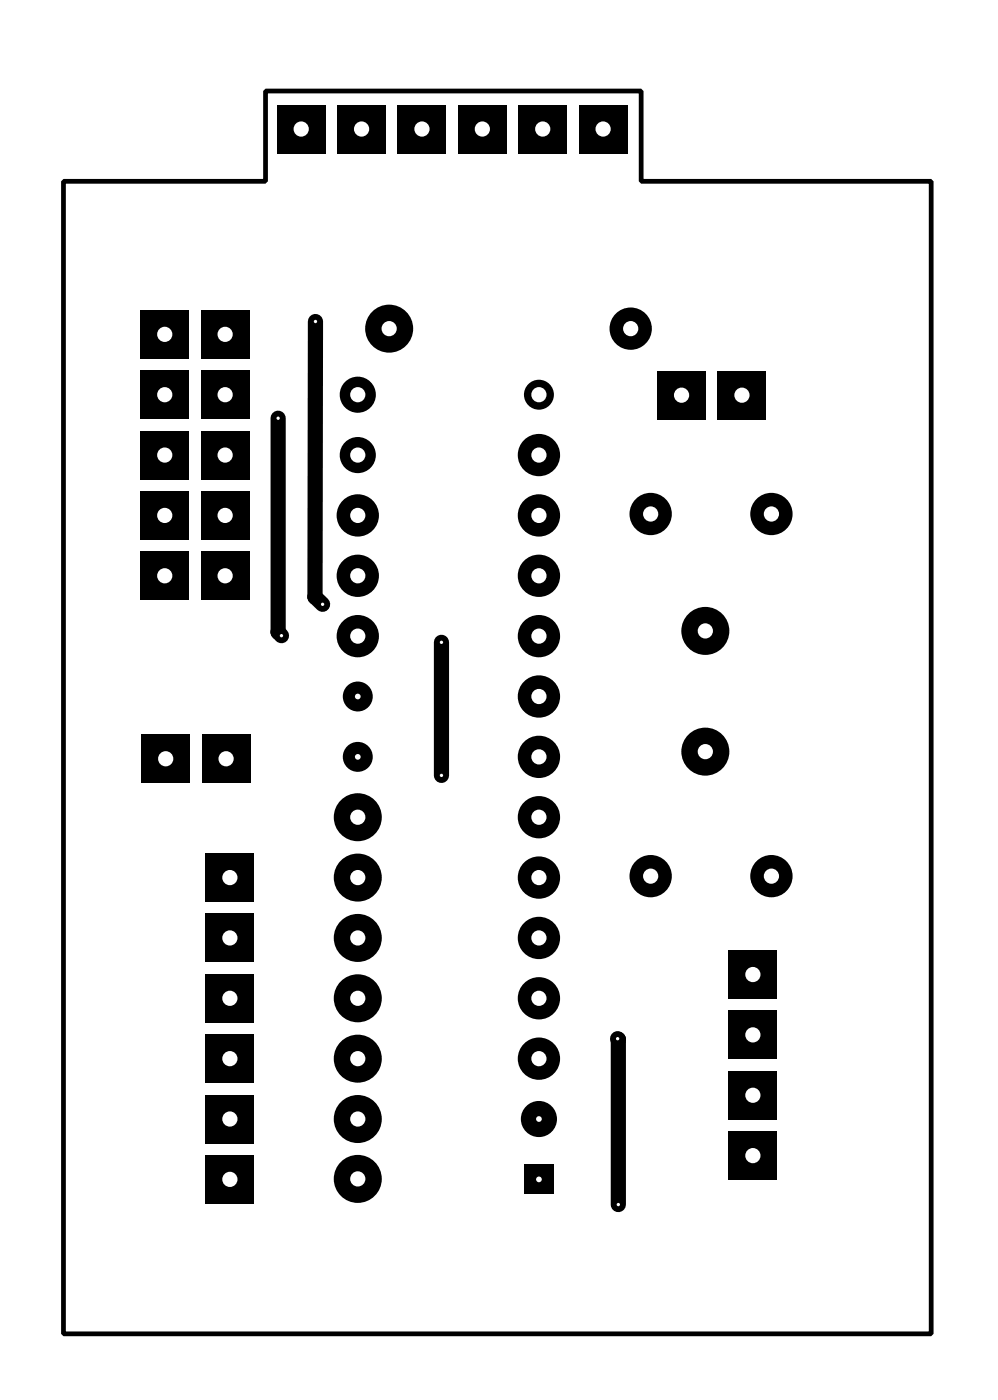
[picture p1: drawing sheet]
<svg xmlns="http://www.w3.org/2000/svg" width="42mm" height="59mm" viewBox="0 0 42 59" stroke-linecap="round" stroke-linejoin="round" font-family="sans-serif">
<path d="M11.7 17.6v9l.1 .1M13.3 13.5l-.1 11.6 .4 .3M18.6 27v5.6M26 43.7v7" fill="none" stroke="#000" stroke-width=".64"/>
<g fill="#000">
<circle cx="11.7" cy="26.6" r=".32"/>
<circle cx="13.2" cy="25.1" r=".32"/>
<circle cx="18.6" cy="32.6" r=".25"/>
<circle cx="26" cy="43.7" r=".32"/>
</g>
<circle cx="18.6" cy="32.6" r=".07" fill="#fff"/>
<circle cx="18.6" cy="27" r=".25" fill="#000"/>
<circle cx="18.6" cy="27" r=".07" fill="#fff"/>
<circle cx="26" cy="43.7" r=".25" fill="#000"/>
<circle cx="26" cy="43.7" r=".07" fill="#fff"/>
<circle cx="11.7" cy="17.6" r=".25" fill="#000"/>
<circle cx="11.7" cy="17.6" r=".07" fill="#fff"/>
<circle cx="11.8" cy="26.7" r=".25" fill="#000"/>
<circle cx="11.8" cy="26.7" r=".07" fill="#fff"/>
<circle cx="26" cy="50.7" r=".25" fill="#000"/>
<circle cx="26" cy="50.7" r=".07" fill="#fff"/>
<circle cx="13.6" cy="25.4" r=".25" fill="#000"/>
<circle cx="13.6" cy="25.4" r=".07" fill="#fff"/>
<circle cx="13.3" cy="13.5" r=".25" fill="#000"/>
<circle cx="13.3" cy="13.5" r=".07" fill="#fff"/>
<path d="M22 49h1.3v1.3h-1.3z" fill="#000"/>
<circle cx="22.7" cy="49.6" r=".12" fill="#fff"/>
<circle cx="22.7" cy="47.1" r=".76" fill="#000"/>
<circle cx="22.7" cy="47.1" r=".12" fill="#fff"/>
<circle cx="22.7" cy="44.6" r=".89" fill="#000"/>
<circle cx="22.7" cy="44.5" r=".32" fill="#fff"/>
<circle cx="22.7" cy="42" r=".89" fill="#000"/>
<circle cx="22.7" cy="42" r=".32" fill="#fff"/>
<circle cx="22.7" cy="39.5" r=".89" fill="#000"/>
<circle cx="22.7" cy="39.5" r=".32" fill="#fff"/>
<circle cx="22.7" cy="36.9" r=".89" fill="#000"/>
<circle cx="22.7" cy="36.9" r=".32" fill="#fff"/>
<circle cx="22.7" cy="34.4" r=".89" fill="#000"/>
<circle cx="22.7" cy="34.4" r=".32" fill="#fff"/>
<circle cx="22.7" cy="31.9" r=".89" fill="#000"/>
<circle cx="22.7" cy="31.8" r=".32" fill="#fff"/>
<circle cx="22.7" cy="29.3" r=".89" fill="#000"/>
<circle cx="22.7" cy="29.3" r=".32" fill="#fff"/>
<circle cx="22.7" cy="26.8" r=".89" fill="#000"/>
<circle cx="22.7" cy="26.8" r=".32" fill="#fff"/>
<circle cx="22.7" cy="24.2" r=".89" fill="#000"/>
<circle cx="22.7" cy="24.2" r=".32" fill="#fff"/>
<circle cx="22.7" cy="21.7" r=".89" fill="#000"/>
<circle cx="22.7" cy="21.7" r=".32" fill="#fff"/>
<circle cx="22.7" cy="19.2" r=".89" fill="#000"/>
<circle cx="22.7" cy="19.1" r=".32" fill="#fff"/>
<circle cx="22.7" cy="16.6" r=".63" fill="#000"/>
<circle cx="22.7" cy="16.6" r=".32" fill="#fff"/>
<circle cx="15" cy="16.6" r=".76" fill="#000"/>
<circle cx="15" cy="16.6" r=".32" fill="#fff"/>
<circle cx="15" cy="19.2" r=".76" fill="#000"/>
<circle cx="15" cy="19.1" r=".32" fill="#fff"/>
<circle cx="15" cy="21.7" r=".89" fill="#000"/>
<circle cx="15" cy="21.7" r=".32" fill="#fff"/>
<circle cx="15" cy="24.2" r=".89" fill="#000"/>
<circle cx="15" cy="24.2" r=".32" fill="#fff"/>
<circle cx="15" cy="26.8" r=".89" fill="#000"/>
<circle cx="15" cy="26.8" r=".32" fill="#fff"/>
<circle cx="15" cy="29.3" r=".63" fill="#000"/>
<circle cx="15" cy="29.3" r=".12" fill="#fff"/>
<circle cx="15" cy="31.9" r=".63" fill="#000"/>
<circle cx="15" cy="31.8" r=".12" fill="#fff"/>
<circle cx="15" cy="34.4" r="1.01" fill="#000"/>
<circle cx="15" cy="34.4" r=".32" fill="#fff"/>
<circle cx="15" cy="36.9" r="1.01" fill="#000"/>
<circle cx="15" cy="36.9" r=".32" fill="#fff"/>
<circle cx="15" cy="39.5" r="1.01" fill="#000"/>
<circle cx="15" cy="39.5" r=".32" fill="#fff"/>
<circle cx="15" cy="42" r="1.01" fill="#000"/>
<circle cx="15" cy="42" r=".32" fill="#fff"/>
<circle cx="15" cy="44.6" r="1.01" fill="#000"/>
<circle cx="15" cy="44.5" r=".32" fill="#fff"/>
<circle cx="15" cy="47.1" r="1.01" fill="#000"/>
<circle cx="15" cy="47.1" r=".32" fill="#fff"/>
<circle cx="15" cy="49.6" r="1.01" fill="#000"/>
<circle cx="15" cy="49.6" r=".32" fill="#fff"/>
<circle cx="29.7" cy="26.6" r="1.01" fill="#000"/>
<circle cx="29.7" cy="26.5" r=".32" fill="#fff"/>
<circle cx="29.7" cy="31.6" r="1.01" fill="#000"/>
<circle cx="29.7" cy="31.6" r=".32" fill="#fff"/>
<circle cx="32.4" cy="21.6" r=".89" fill="#000"/>
<circle cx="32.4" cy="21.6" r=".32" fill="#fff"/>
<circle cx="27.4" cy="21.6" r=".89" fill="#000"/>
<circle cx="27.4" cy="21.6" r=".32" fill="#fff"/>
<circle cx="27.4" cy="36.9" r=".89" fill="#000"/>
<circle cx="27.4" cy="36.9" r=".32" fill="#fff"/>
<circle cx="32.4" cy="36.9" r=".89" fill="#000"/>
<circle cx="32.4" cy="36.9" r=".32" fill="#fff"/>
<path d="M30.7 47.6h2v2h-2z" fill="#000"/>
<circle cx="31.7" cy="48.6" r=".32" fill="#fff"/>
<path d="M30.7 45.1h2v2h-2z" fill="#000"/>
<circle cx="31.7" cy="46.1" r=".32" fill="#fff"/>
<path d="M30.7 42.5h2v2.1h-2z" fill="#000"/>
<circle cx="31.7" cy="43.5" r=".32" fill="#fff"/>
<path d="M30.7 40h2v2h-2z" fill="#000"/>
<circle cx="31.7" cy="41" r=".32" fill="#fff"/>
<path d="M27.7 15.6h2v2h-2z" fill="#000"/>
<circle cx="28.7" cy="16.6" r=".32" fill="#fff"/>
<path d="M30.2 15.6h2v2h-2z" fill="#000"/>
<circle cx="31.2" cy="16.6" r=".32" fill="#fff"/>
<circle cx="16.4" cy="13.8" r="1.01" fill="#000"/>
<circle cx="16.4" cy="13.8" r=".32" fill="#fff"/>
<circle cx="26.5" cy="13.8" r=".89" fill="#000"/>
<circle cx="26.5" cy="13.8" r=".32" fill="#fff"/>
<path d="M8.5 23.2h2v2h-2z" fill="#000"/>
<circle cx="9.5" cy="24.2" r=".32" fill="#fff"/>
<path d="M8.5 20.7h2v2h-2z" fill="#000"/>
<circle cx="9.5" cy="21.7" r=".32" fill="#fff"/>
<path d="M8.5 18.1h2v2.1h-2z" fill="#000"/>
<circle cx="9.5" cy="19.1" r=".32" fill="#fff"/>
<path d="M8.5 15.6h2v2h-2z" fill="#000"/>
<circle cx="9.5" cy="16.6" r=".32" fill="#fff"/>
<path d="M8.5 13.1h2v2h-2z" fill="#000"/>
<circle cx="9.5" cy="14.1" r=".32" fill="#fff"/>
<path d="M5.9 13.1h2v2h-2z" fill="#000"/>
<circle cx="6.9" cy="14.1" r=".32" fill="#fff"/>
<path d="M5.9 15.6h2v2h-2z" fill="#000"/>
<circle cx="6.9" cy="16.6" r=".32" fill="#fff"/>
<path d="M5.9 18.1h2v2.1h-2z" fill="#000"/>
<circle cx="6.9" cy="19.1" r=".32" fill="#fff"/>
<path d="M5.9 20.7h2v2h-2z" fill="#000"/>
<circle cx="6.9" cy="21.7" r=".32" fill="#fff"/>
<path d="M5.9 23.2h2v2h-2z" fill="#000"/>
<circle cx="6.9" cy="24.2" r=".32" fill="#fff"/>
<path d="M11.7 4.4h2v2h-2z" fill="#000"/>
<circle cx="12.7" cy="5.4" r=".32" fill="#fff"/>
<path d="M14.2 4.4h2v2h-2z" fill="#000"/>
<circle cx="15.2" cy="5.4" r=".32" fill="#fff"/>
<path d="M16.7 4.4h2.1v2h-2.1z" fill="#000"/>
<circle cx="17.7" cy="5.4" r=".32" fill="#fff"/>
<path d="M19.3 4.4h2v2h-2z" fill="#000"/>
<circle cx="20.3" cy="5.4" r=".32" fill="#fff"/>
<path d="M21.8 4.4h2v2h-2z" fill="#000"/>
<circle cx="22.8" cy="5.4" r=".32" fill="#fff"/>
<path d="M24.4 4.4h2v2h-2z" fill="#000"/>
<circle cx="25.4" cy="5.4" r=".32" fill="#fff"/>
<path d="M8.7 35.9h2v2h-2z" fill="#000"/>
<circle cx="9.7" cy="36.9" r=".32" fill="#fff"/>
<path d="M8.7 38.5h2v2h-2z" fill="#000"/>
<circle cx="9.7" cy="39.5" r=".32" fill="#fff"/>
<path d="M8.7 41h2v2h-2z" fill="#000"/>
<circle cx="9.7" cy="42" r=".32" fill="#fff"/>
<path d="M8.7 43.5h2v2.1h-2z" fill="#000"/>
<circle cx="9.7" cy="44.5" r=".32" fill="#fff"/>
<path d="M8.7 46.1h2v2h-2z" fill="#000"/>
<circle cx="9.7" cy="47.1" r=".32" fill="#fff"/>
<path d="M8.7 48.6h2v2h-2z" fill="#000"/>
<circle cx="9.7" cy="49.6" r=".32" fill="#fff"/>
<path d="M6 30.9h2v2h-2z" fill="#000"/>
<circle cx="7" cy="31.9" r=".32" fill="#fff"/>
<path d="M8.5 30.9h2v2h-2z" fill="#000"/>
<circle cx="9.5" cy="31.9" r=".32" fill="#fff"/>
<path d="M2.7 7.6h8.5v-3.8h15.8v3.8h12.2v48.5h-36.5z" fill="none" stroke="#000" stroke-width=".2"/>
</svg>
